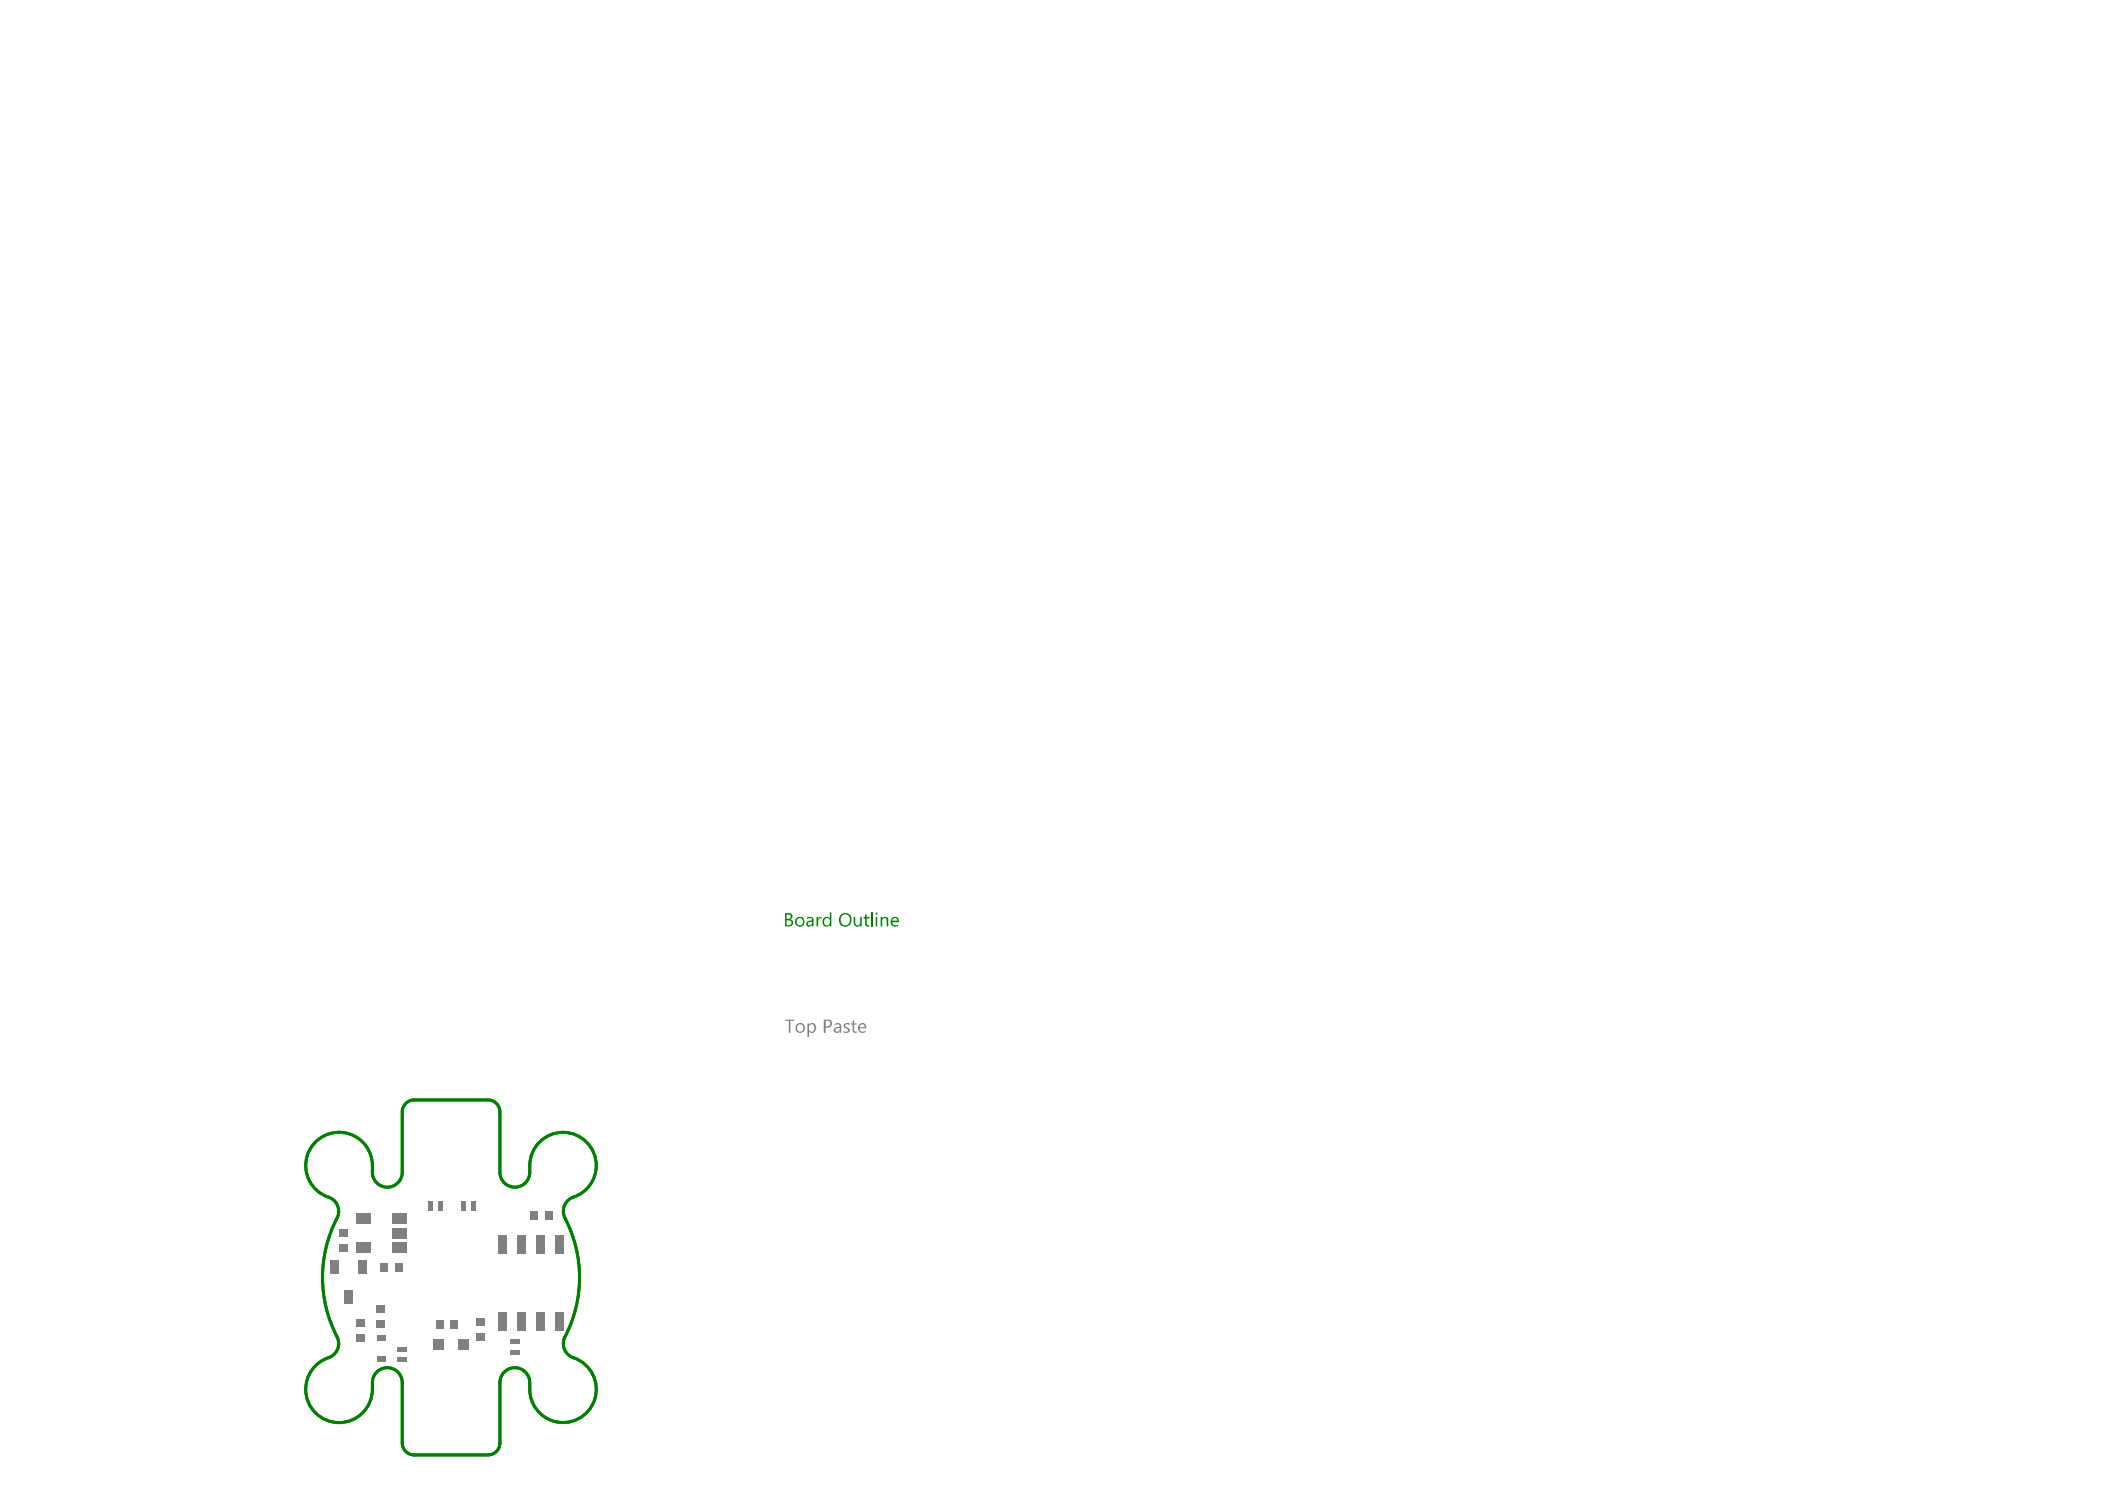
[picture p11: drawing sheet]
<svg xmlns="http://www.w3.org/2000/svg" width="297mm" height="210mm" viewBox="0 0 297 210" stroke-linecap="round" stroke-linejoin="round" font-family="sans-serif">
<path d="M56.8 156.8v8.6M58.4 155.2h10.5M70.5 156.8v8.6M52.5 164.4v1M74.8 164.4v1M52.5 195v1M56.8 195v8.6M70.5 195v8.6M74.8 195v1M58.4 205.2h10.5" fill="none" stroke="#008000" stroke-width=".42"/>
<g fill="#008000">
<path d="M115.2 129.3h.2v.3l.3-.3h.2v.3h-.1a.28 .28 0 0 0-.4 .3v.8h-.2z"/>
<path d="M120.5 129.3h.2v.8a.36 .36 0 0 0 .3 .5 .36 .36 0 0 0 .4-.5v-.8h.2v1.4h-.2v-.2a.48 .48 0 0 1-.6 .2 .48 .48 0 0 1-.3-.6z"/>
<path d="M122.1 129h.2v.3h.4v.3h-.4v.7a.24 .24 0 0 0 .1 .2 .24 .24 0 0 0 .3 0v.2h-.1h-.3a.29 .29 0 0 1-.2-.4v-.7h-.2v-.3h.2z"/>
<path d="M122.9 128.7h.2v2h-.2z"/>
<path d="M124.3 129.3h.2v.3a.47 .47 0 0 1 .5-.2 .47 .47 0 0 1 .3 .5v.8h-.2v-.8a.33 .33 0 0 0-.3-.4 .33 .33 0 0 0-.3 .4v.8h-.2z"/>
<path d="M111 129v.6h.3a.3 .3 0 0 0 .3-.3 .3 .3 0 0 0-.3-.3zM111 129.8v.7h.3a.35 .35 0 0 0 .4-.4 .35 .35 0 0 0-.4-.3zM110.8 128.8h.5a.47 .47 0 0 1 .5 .4 .47 .47 0 0 1-.3 .5 .49 .49 0 0 1 .4 .6 .49 .49 0 0 1-.6 .4h-.5z"/>
<path d="M112.5 129.7a.63 .63 0 0 0 .4 .9 .54 .54 0 0 0 .4-.6 .54 .54 0 0 0-.5-.5zM112.2 130a.7 .7 0 0 1 1.4 0 .7 .7 0 0 1-1.4 0z"/>
<path d="M114 130.2a.27 .27 0 0 0 .1 .3 .27 .27 0 0 0 .4-.1l.1-.1v-.3h-.3zM113.9 129.5a.54 .54 0 0 1 .6-.2 .54 .54 0 0 1 .3 .5v.9h-.2v-.2a.43 .43 0 0 1-.5 .2 .43 .43 0 0 1-.3-.5 .43 .43 0 0 1 .4-.3l.4-.1a.38 .38 0 0 0-.3-.3 .38 .38 0 0 0-.4 .2z"/>
<path d="M116.2 129.6a.59 .59 0 0 1 .9 0v-.9h.2v2h-.2v-.2a.59 .59 0 0 1-.8 .1 .59 .59 0 0 1-.2-.8zM116.4 129.6a.59 .59 0 0 0 .3 1l.4-.3v-.4a.42 .42 0 0 0-.7-.3z"/>
<path d="M118.7 129.3a1.02 1.02 0 0 0 .4 1.2 .78 .78 0 0 0 .8-.7 .78 .78 0 0 0-.7-.8l-.3 .1zM118.7 129a.94 .94 0 0 1 1.5 .6 .94 .94 0 0 1-1.2 1.1 1 1 0 0 1-.5-1.5z"/>
<path d="M123.6 128.9a.15 .15 0 0 1 .3 0 .15 .15 0 0 1-.3 0zM123.6 129.3h.2v1.4h-.2z"/>
<path d="M125.9 129.7v.2h.7a.36 .36 0 0 0-.2-.4 .36 .36 0 0 0-.5 .2zM125.8 129.6a.58 .58 0 0 1 .8-.2 .58 .58 0 0 1 .2 .7h-.9a.42 .42 0 0 0 .6 .4l.2-.1v.2a.66 .66 0 0 1-.9-.1 .66 .66 0 0 1 0-.9z"/>
</g>
<path d="M58.4 155.2a1.68 1.68 0 0 0-1.6 1.6M68.9 155.2a1.68 1.68 0 0 1 1.6 1.6M52.5 164.4a4.7 4.7 0 0 0-7.4-3.8 4.7 4.7 0 0 0 1.3 8.3 2.1 2.1 0 0 1 1.2 2.9 18.1 18.1 0 0 0 0 16.8 2.1 2.1 0 0 1-1.2 2.9 4.7 4.7 0 0 0-1.3 8.3 4.7 4.7 0 0 0 7.4-3.8M52.5 165.4a2.11 2.11 0 0 0 2.2 2.1 2.11 2.11 0 0 0 2.1-2.1M70.5 165.4a2.11 2.11 0 0 0 2.1 2.1 2.11 2.11 0 0 0 2.2-2.1M74.8 164.4a4.7 4.7 0 0 1 4.3-4.6 4.7 4.7 0 0 1 5 3.9 4.7 4.7 0 0 1-3.5 5.3 2.1 2.1 0 0 0-.9 2.8 18.2 18.2 0 0 1-.1 17.1 2.1 2.1 0 0 0 1.3 2.6 4.7 4.7 0 0 1 1.3 8.3 4.7 4.7 0 0 1-7.4-3.8M52.5 195a2.11 2.11 0 0 1 2.2-2.1 2.11 2.11 0 0 1 2.1 2.1M70.5 195a2.11 2.11 0 0 1 2.1-2.1 2.11 2.11 0 0 1 2.2 2.1M56.8 203.6a1.68 1.68 0 0 0 1.6 1.6M70.5 203.6a1.68 1.68 0 0 1-1.6 1.6" fill="none" stroke="#008000" stroke-width=".42"/>
<g fill="#808080">
<path d="M110.8 143.8h1.3v.2h-.6v1.7h-.2v-1.7h-.5z"/>
<path d="M119.1 144.5l.2-.2 .6 .1v.2l-.2-.1a.23 .23 0 0 0-.4 .1 .23 .23 0 0 0 .2 .3 .4 .4 0 0 1 .4 .3 .4 .4 0 0 1-.2 .4l-.6 .1-.1-.1v-.2l.3 .1a.24 .24 0 0 0 .4-.1 .24 .24 0 0 0-.2-.3 .43 .43 0 0 1-.4-.6z"/>
<path d="M120.3 144l.2-.1v.5h.4v.1h-.4v.9a.21 .21 0 0 0 .2 .2 .21 .21 0 0 0 .2-.1 .27 .27 0 0 1-.2 .2 .27 .27 0 0 1-.3-.1l-.1-.2v-.9h-.2v-.1h.2z"/>
<path d="M112.6 144.7a.49 .49 0 0 0 0 .7 .49 .49 0 0 0 .7-.1 .5 .5 0 0 0 0-.6 .5 .5 0 0 0-.6-.1zM112.4 144.5a.68 .68 0 0 1 1.2 .4 .68 .68 0 0 1-.9 .7 .75 .75 0 0 1-.3-1.1z"/>
<path d="M113.9 144.4h.3v.2a.56 .56 0 0 1 .6-.2 .56 .56 0 0 1 .4 .6 .63 .63 0 0 1-.3 .6 .63 .63 0 0 1-.7-.1v.8h-.3zM114.2 144.6v.4a.41 .41 0 0 0 .1 .5 .41 .41 0 0 0 .5-.1 .61 .61 0 0 0-.3-.9z"/>
<path d="M116.5 144v.8h.2a.4 .4 0 0 0 .5-.4 .4 .4 0 0 0-.5-.4zM116.2 143.8h.6a.57 .57 0 0 1 .6 .7 .57 .57 0 0 1-.7 .5h-.2v.7h-.3z"/>
<path d="M117.9 145.1a.3 .3 0 0 0 .1 .5 .3 .3 0 0 0 .4-.3l.1-.3zM117.8 144.4a.54 .54 0 0 1 .6-.1 .54 .54 0 0 1 .3 .5v.9h-.2v-.2a.43 .43 0 0 1-.7 .2 .43 .43 0 0 1 .1-.7l.6-.2a.38 .38 0 0 0-.3-.3 .38 .38 0 0 0-.4 .1z"/>
<path d="M121.4 144.6l-.1 .3h.7a.35 .35 0 0 0-.2-.4 .35 .35 0 0 0-.4 .1zM121.2 144.6a.59 .59 0 0 1 .7-.2 .59 .59 0 0 1 .3 .7h-.9a.49 .49 0 0 0 .3 .4 .49 .49 0 0 0 .5-.1v.2a.71 .71 0 0 1-.9-.1 .71 .71 0 0 1 0-.9z"/>
</g>
<g fill="#808080">
<path d="M67.3 185.9h1.1v1.1h-1.1z" fill-rule="evenodd"/>
<path d="M67.3 188h1.1v1.1h-1.1z" fill-rule="evenodd"/>
<path d="M61.5 186.3h1v1.1h-1z" fill-rule="evenodd"/>
<path d="M63.6 186.3h1.1v1.1h-1.1z" fill-rule="evenodd"/>
<path d="M50.3 186.1h1.1v1h-1.1z" fill-rule="evenodd"/>
<path d="M50.3 188.2h1.1v1h-1.1z" fill-rule="evenodd"/>
<path d="M47.9 175.6h1.2v1h-1.2z" fill-rule="evenodd"/>
<path d="M47.9 173.5h1.2v1h-1.2z" fill-rule="evenodd"/>
<path d="M53.6 178.1h1.1v1.2h-1.1z" fill-rule="evenodd"/>
<path d="M55.7 178.1h1.1v1.2h-1.1z" fill-rule="evenodd"/>
<path d="M53.2 186.2h1.1v1.1h-1.1z" fill-rule="evenodd"/>
<path d="M53.2 184.1h1.1v1h-1.1z" fill-rule="evenodd"/>
<path d="M74.8 170.9h1.1v1.2h-1.1z" fill-rule="evenodd"/>
<path d="M76.9 170.9h1.1v1.2h-1.1z" fill-rule="evenodd"/>
<path d="M70.4 174.2h1.1v2.6h-1.1z" fill-rule="evenodd"/>
<path d="M73.1 174.2h1.1v2.6h-1.1z" fill-rule="evenodd"/>
<path d="M75.7 174.2h1.2v2.6h-1.2z" fill-rule="evenodd"/>
<path d="M78.4 174.2h1.2v2.6h-1.2z" fill-rule="evenodd"/>
<path d="M78.4 185h1.2v2.7h-1.2z" fill-rule="evenodd"/>
<path d="M75.7 185h1.2v2.7h-1.2z" fill-rule="evenodd"/>
<path d="M73.1 185h1.1v2.7h-1.1z" fill-rule="evenodd"/>
<path d="M70.4 185h1.1v2.7h-1.1z" fill-rule="evenodd"/>
<path d="M50.6 177.8h1.3v1.9h-1.3z" fill-rule="evenodd"/>
<path d="M46.6 177.8h1.2v1.9h-1.2z" fill-rule="evenodd"/>
<path d="M48.6 182h1.3v1.9h-1.3z" fill-rule="evenodd"/>
<path d="M65 169.4h.7v1.4h-.7z" fill-rule="evenodd"/>
<path d="M66.5 169.4h.7v1.4h-.7z" fill-rule="evenodd"/>
<path d="M61.8 169.4h.7v1.4h-.7z" fill-rule="evenodd"/>
<path d="M60.4 169.4h.6v1.4h-.6z" fill-rule="evenodd"/>
<path d="M72.1 188.9h1.3v.7h-1.3z" fill-rule="evenodd"/>
<path d="M72.1 190.4h1.3v.7h-1.3z" fill-rule="evenodd"/>
<path d="M56.1 190h1.3v.7h-1.3z" fill-rule="evenodd"/>
<path d="M56.1 191.4h1.3v.7h-1.3z" fill-rule="evenodd"/>
<path d="M53.2 191.2h1.3v.9h-1.3z" fill-rule="evenodd"/>
<path d="M53.2 188.3h1.3v.8h-1.3z" fill-rule="evenodd"/>
<path d="M50.2 175.2h2.1v1.5h-2.1z" fill-rule="evenodd"/>
<path d="M50.2 171.2h2.1v1.5h-2.1z" fill-rule="evenodd"/>
<path d="M55.3 171.2h2.1v1.5h-2.1z" fill-rule="evenodd"/>
<path d="M55.3 173.2h2.1v1.5h-2.1z" fill-rule="evenodd"/>
<path d="M55.3 175.2h2.1v1.5h-2.1z" fill-rule="evenodd"/>
<path d="M61.2 188.9h1.5v1.5h-1.5z" fill-rule="evenodd"/>
<path d="M64.7 188.9h1.4v1.5h-1.4z" fill-rule="evenodd"/>
</g>
</svg>
